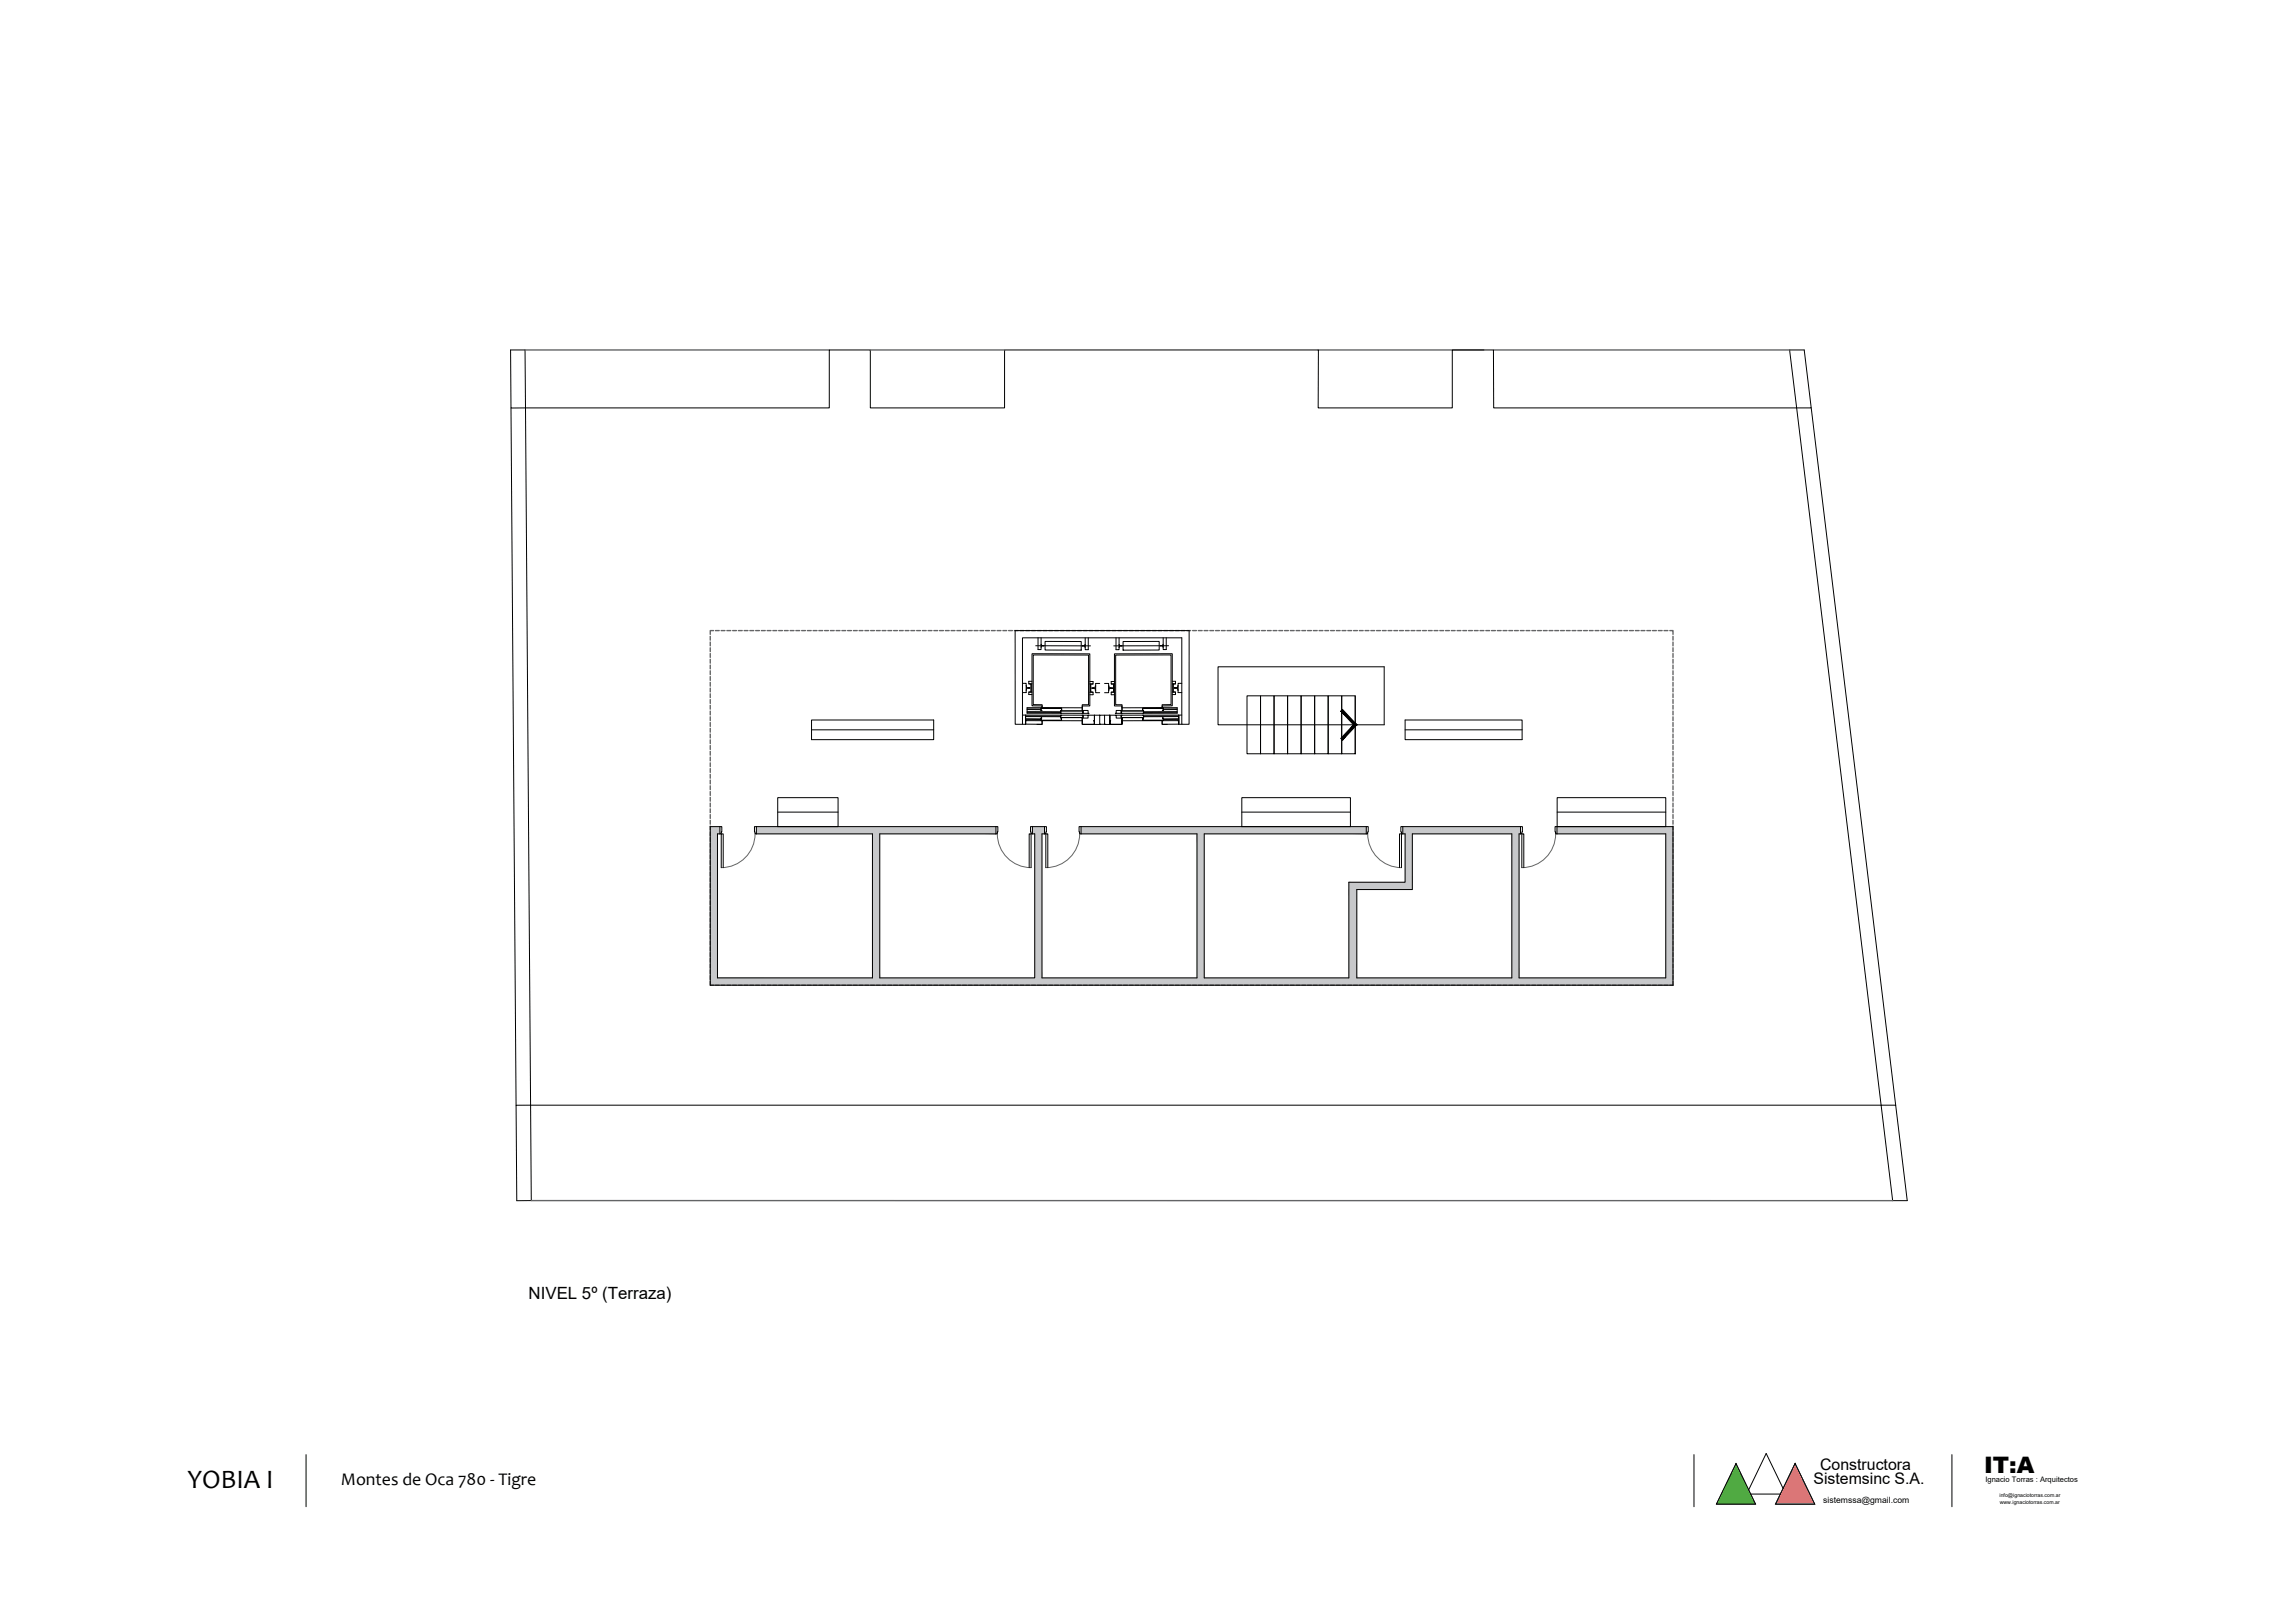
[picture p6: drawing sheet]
<svg xmlns="http://www.w3.org/2000/svg" width="420mm" height="297mm" viewBox="0 0 420 297" stroke-linecap="round" stroke-linejoin="round" font-family="sans-serif">
<defs><g id="words">
<text font-size="4.9" x="34.3" y="272.3">YOBIA I</text>
<text font-size="4.2" x="363.2" y="269.5">IT:A</text>
<text font-size="3.3" x="62.4" y="271.8">Montes de Oca 780 - Tigre</text>
<text font-size="3.1" x="96.8" y="237.8">NIVEL 5º (Terraza)</text>
<g font-size="2.9">
<text x="333.2" y="269">Constructora</text>
<text x="332" y="271.6">Sistemsinc S.A.</text>
</g>
<text font-size="1.6" x="333.8" y="275.1">sistemssa@gmail.com</text>
<text font-size="1.4" x="363.5" y="271.1">Ignacio Torras : Arquitectos</text>
<g font-size="1">
<text x="366.1" y="274">info@ignaciotorras.com.ar</text>
<text x="366.1" y="275.3">www.ignaciotorras.com.ar</text>
</g>
</g></defs>
<!-- layer: AP - MUROS_4 -->
<g fill="#c7c8ca" stroke="#c7c8ca" stroke-width=".18">
<path d="M285 151.3l21.3 1.3v-1.3zM285 151.3l21.3 1.3h-21.3z"/>
<path d="M256.8 151.3l21.6 1.3v-1.3zM256.8 151.3l21.6 1.3h-21.6z"/>
<path d="M197.9 151.3l52.2 1.3v-1.3zM197.9 151.3l52.2 1.3h-52.2z"/>
<path d="M189 151.3l2.2 1.3v-1.3zM189 151.3l2.2 1.3h-2.2z"/>
<path d="M138.5 151.3l43.8 1.3v-1.3zM138.5 151.3l43.8 1.3h-43.8z"/>
<path d="M130 151.3l1.8 1.3v-1.3zM130 151.3l1.8 1.3h-1.8z"/>
<path d="M257.2 152.6l1.4 8.9v-8.9zM257.2 152.6l1.4 8.9h-1.4z"/>
<path d="M246.9 161.5l11.7 1.3v-1.3zM246.9 161.5l11.7 1.3h-11.7z"/>
<path d="M305 152.6l1.3 26.4v-26.4zM305 152.6l1.3 26.4h-1.3z"/>
<path d="M276.8 152.6l1.3 26.4v-26.4zM276.8 152.6l1.3 26.4h-1.3z"/>
<path d="M246.9 162.8l1.5 16.2v-16.2zM246.9 162.8l1.5 16.2h-1.5z"/>
<path d="M219.1 152.6l1.4 26.4v-26.4zM219.1 152.6l1.4 26.4h-1.4z"/>
<path d="M189.4 152.6l1.4 26.4v-26.4zM189.4 152.6l1.4 26.4h-1.4z"/>
<path d="M159.7 152.6l1.4 26.4v-26.4zM159.7 152.6l1.4 26.4h-1.4z"/>
<path d="M130 152.6l1.4 26.4v-26.4zM130 152.6l1.4 26.4h-1.4z"/>
<path d="M130 179l176.3 1.3v-1.3zM130 179l176.3 1.3h-176.3z"/>
</g>
<g fill="none" stroke="#636466" stroke-width=".25">
<path d="M130 116.5v.7M130 117.5v.7M130 118.6v.7M130 119.6v.7M130.6 115.4h-.6v.7M131 115.4h.7M132 115.4h.7M133.1 115.4h.7M134.1 115.4h.7M135.2 115.4h.7M136.2 115.4h.7M137.3 115.4h.7"/>
<path d="M138.3 115.4h.7M139.4 115.4h.7M140.4 115.4h.7M141.5 115.4h.7M142.6 115.4h.6M143.6 115.4h.7M144.7 115.4h.7M145.7 115.4h.7M146.8 115.4h.7M147.8 115.4h.7M148.9 115.4h.7M149.9 115.4h.7"/>
<path d="M151 115.4h.7M152 115.4h.7M153.1 115.4h.7M154.1 115.4h.7M155.2 115.4h.7M156.2 115.4h.7M157.3 115.4h.7M158.3 115.4h.7M159.4 115.4h.7M160.4 115.4h.7M161.5 115.4h.7M162.5 115.4h.8"/>
<path d="M163.6 115.4h.7M164.6 115.4h.8M165.7 115.4h.7M166.8 115.4h.7M167.8 115.4h.7M168.9 115.4h.7M169.9 115.4h.7M171 115.4h.7M172 115.4h.7M173.1 115.4h.7M174.1 115.4h.7M175.2 115.4h.7"/>
<path d="M176.2 115.4h.7M177.3 115.4h.7M178.3 115.4h.7M179.4 115.4h.7M180.4 115.4h.7M181.5 115.4h.7M182.5 115.4h.7M183.6 115.4h.7M184.7 115.4h.6M185.7 115.4h.7M186.8 115.4h.7M187.8 115.4h.7"/>
<path d="M188.9 115.4h.7M189.9 115.4h.7M191 115.4h.7M192 115.4h.7M193.1 115.4h.7M194.1 115.4h.7M195.2 115.4h.7M196.2 115.4h.7M197.3 115.4h.7M198.3 115.4h.7M199.4 115.4h.7M200.4 115.4h.7"/>
<path d="M201.5 115.4h.7M202.5 115.4h.7M203.6 115.4h.7M204.7 115.4h.7M205.7 115.4h.7M206.8 115.4h.7M207.8 115.4h.7M208.9 115.4h.7M209.9 115.4h.7M211 115.4h.7M212 115.4h.7M213.1 115.4h.7"/>
<path d="M214.1 115.4h.7M215.2 115.4h.7M216.2 115.4h.7M217.3 115.4h.7M218.3 115.4h.7M219.4 115.4h.7M220.4 115.4h.7M221.5 115.4h.7M222.5 115.4h.7M223.6 115.4h.7M224.6 115.4h.8M225.7 115.4h.7"/>
<path d="M226.8 115.4h.7M227.8 115.4h.7M228.9 115.4h.7M229.9 115.4h.7M231 115.4h.7M232 115.4h.7M233.1 115.4h.7M234.1 115.4h.7M235.2 115.4h.7M236.2 115.4h.7M237.3 115.4h.7M238.3 115.4h.7"/>
<path d="M239.4 115.4h.7M240.4 115.4h.7M241.5 115.4h.7M242.5 115.4h.7M243.6 115.4h.7M244.6 115.4h.7M245.7 115.4h.7M246.8 115.4h.7M247.8 115.4h.7M248.9 115.4h.7M249.9 115.4h.7M251 115.4h.7"/>
<path d="M252 115.4h.7M253.1 115.4h.7M254.1 115.4h.7M255.2 115.4h.7M256.2 115.4h.7M257.3 115.4h.7M258.3 115.4h.7M259.4 115.4h.7M260.4 115.4h.7M261.5 115.4h.7M262.5 115.4h.7M263.6 115.4h.7"/>
<path d="M264.7 115.4h.6M265.7 115.4h.7M266.8 115.4h.7M267.8 115.4h.7M268.9 115.4h.7M269.9 115.4h.7M271 115.4h.7M272 115.4h.7M273.1 115.4h.7M274.1 115.4h.7M275.2 115.4h.7M276.2 115.4h.7"/>
<path d="M277.3 115.4h.7M278.3 115.4h.7M279.4 115.4h.7M280.4 115.4h.7M281.5 115.4h.7M282.5 115.4h.7M283.6 115.4h.7M284.6 115.4h.8M285.7 115.4h.7M286.7 115.4h.8M287.8 115.4h.7M288.9 115.4h.7"/>
<path d="M289.9 115.4h.7M291 115.4h.7M292 115.4h.7M293.1 115.4h.7M294.1 115.4h.7M295.2 115.4h.7M296.2 115.4h.7M297.3 115.4h.7M298.3 115.4h.7M299.4 115.4h.7M300.4 115.4h.7M301.5 115.4h.7"/>
<path d="M302.5 115.4h.7M303.6 115.4h.7M304.6 115.4h.7M305.7 115.4h.6v.7M306.3 116.5v.7M306.3 117.5v.7M306.3 118.6v.7M306.3 119.6v.7M130 120.7v.7M130 121.7v.7M130 122.8v.7M130 123.8v.7"/>
<path d="M130 124.9v.7M130 125.9v.7M130 127v.7M130 128v.7M130 129.1v.7M130 130.1v.7M130 131.2v.7M130 132.2v.7M130 133.3v.7M130 134.3v.8M130 135.4v.7M130 136.5v.7"/>
<path d="M130 137.5v.7M130 138.6v.7M130 139.6v.7M306.3 120.7v.7M306.3 121.7v.7M306.3 122.8v.7M306.3 123.8v.7M306.3 124.9v.7M306.3 125.9v.7M306.3 127v.7M306.3 128v.7M306.3 129.1v.7"/>
<path d="M306.3 130.1v.7M306.3 131.2v.7M306.3 132.2v.7M306.3 133.3v.7M306.3 134.3v.8M306.3 135.4v.7M306.3 136.5v.7M306.3 137.5v.7M306.3 138.6v.7M306.3 139.6v.7M130 140.7v.7M130 141.7v.7"/>
<path d="M130 142.8v.7M130 143.8v.7M130 144.9v.7M130 145.9v.7M130 147v.7M130 148v.7M130 149.1v.7M130 150.1v.7M130 151.2v.7M130 152.2v.7M130 153.3v.7M130 154.3v.7"/>
<path d="M130 155.4v.7M130 156.5v.7M130 157.5v.7M130 158.6v.7M130 159.6v.7M306.3 140.7v.7M306.3 141.7v.7M306.3 142.8v.7M306.3 143.8v.7M306.3 144.9v.7M306.3 145.9v.7M306.3 147v.7"/>
<path d="M306.3 148v.7M306.3 149.1v.7M306.3 150.1v.7M306.3 151.2v.7M306.3 152.2v.7M306.3 153.3v.7M306.3 154.3v.7M306.3 155.4v.7M306.3 156.5v.7M306.3 157.5v.7M306.3 158.6v.7M306.3 159.6v.7"/>
<path d="M130 179.6v.7h.6M130 160.7v.7M130 161.7v.7M130 162.8v.7M130 163.8v.7M130 164.9v.7M130 165.9v.7M130 167v.7M130 168v.7M130 169.1v.7M130 170.1v.7M130 171.2v.7"/>
<path d="M130 172.2v.7M130 173.3v.7M130 174.3v.7M130 175.4v.7M130 176.5v.7M130 177.5v.7M130 178.6v.7M306.3 160.7v.7M306.3 161.7v.7M306.3 162.8v.7M306.3 163.8v.7M306.3 164.9v.7"/>
<path d="M306.3 165.9v.7M306.3 167v.7M306.3 168v.7M306.3 169.1v.7M306.3 170.1v.7M306.3 171.2v.7M306.3 172.2v.7M306.3 173.3v.7M306.3 174.3v.7M306.3 175.4v.7M306.3 176.5v.7M306.3 177.5v.7"/>
<path d="M306.3 178.6v.7M306.3 179.6v.7h-.6M131 180.3h.7M132 180.3h.7M133.1 180.3h.7M134.1 180.3h.7M135.2 180.3h.7M136.2 180.3h.7M137.3 180.3h.7M138.3 180.3h.7M139.4 180.3h.7M140.4 180.3h.7"/>
<path d="M141.5 180.3h.7M142.6 180.3h.6M143.6 180.3h.7M144.7 180.3h.7M145.7 180.3h.7M146.8 180.3h.7M147.8 180.3h.7M148.9 180.3h.7M149.9 180.3h.7M151 180.3h.7M152 180.3h.7M153.1 180.3h.7"/>
<path d="M154.1 180.3h.7M155.2 180.3h.7M156.2 180.3h.7M157.3 180.3h.7M158.3 180.3h.7M159.4 180.3h.7M160.4 180.3h.7M161.5 180.3h.7M162.5 180.3h.8M163.6 180.3h.7M164.6 180.3h.8M165.7 180.3h.7"/>
<path d="M166.8 180.3h.7M167.8 180.3h.7M168.9 180.3h.7M169.9 180.3h.7M171 180.3h.7M172 180.3h.7M173.1 180.3h.7M174.1 180.3h.7M175.2 180.3h.7M176.2 180.3h.7M177.3 180.3h.7M178.3 180.3h.7"/>
<path d="M179.4 180.3h.7M180.4 180.3h.7M181.5 180.3h.7M182.5 180.3h.7M183.6 180.3h.7M184.7 180.3h.6M185.7 180.3h.7M186.8 180.3h.7M187.8 180.3h.7M188.9 180.3h.7M189.9 180.3h.7M191 180.3h.7"/>
<path d="M192 180.3h.7M193.1 180.3h.7M194.1 180.3h.7M195.2 180.3h.7M196.2 180.3h.7M197.3 180.3h.7M198.3 180.3h.7M199.4 180.3h.7M200.4 180.3h.7M201.5 180.3h.7M202.5 180.3h.7M203.6 180.3h.7"/>
<path d="M204.7 180.3h.7M205.7 180.3h.7M206.8 180.3h.7M207.8 180.3h.7M208.9 180.3h.7M209.9 180.3h.7M211 180.3h.7M212 180.3h.7M213.1 180.3h.7M214.1 180.3h.7M215.2 180.3h.7M216.2 180.3h.7"/>
<path d="M217.3 180.3h.7M218.3 180.3h.7M219.4 180.3h.7M220.4 180.3h.7M221.5 180.3h.7M222.5 180.3h.7M223.6 180.3h.7M224.6 180.3h.8M225.7 180.3h.7M226.8 180.3h.7M227.8 180.3h.7M228.9 180.3h.7"/>
<path d="M229.9 180.3h.7M231 180.3h.7M232 180.3h.7M233.1 180.3h.7M234.1 180.3h.7M235.2 180.3h.7M236.2 180.3h.7M237.3 180.3h.7M238.3 180.3h.7M239.4 180.3h.7M240.4 180.3h.7M241.5 180.3h.7"/>
<path d="M242.5 180.3h.7M243.6 180.3h.7M244.6 180.3h.7M245.7 180.3h.7M246.8 180.3h.7M247.8 180.3h.7M248.9 180.3h.7M249.9 180.3h.7M251 180.3h.7M252 180.3h.7M253.1 180.3h.7M254.1 180.3h.7"/>
<path d="M255.2 180.3h.7M256.2 180.3h.7M257.3 180.3h.7M258.3 180.3h.7M259.4 180.3h.7M260.4 180.3h.7M261.5 180.3h.7M262.5 180.3h.7M263.6 180.3h.7M264.7 180.3h.6M265.7 180.3h.7M266.8 180.3h.7"/>
<path d="M267.8 180.3h.7M268.9 180.3h.7M269.9 180.3h.7M271 180.3h.7M272 180.3h.7M273.1 180.3h.7M274.1 180.3h.7M275.2 180.3h.7M276.2 180.3h.7M277.3 180.3h.7M278.3 180.3h.7M279.4 180.3h.7"/>
<path d="M280.4 180.3h.7M281.5 180.3h.7M282.5 180.3h.7M283.6 180.3h.7M284.6 180.3h.8M285.7 180.3h.7M286.7 180.3h.8M287.8 180.3h.7M288.9 180.3h.7M289.9 180.3h.7M291 180.3h.7M292 180.3h.7"/>
<path d="M293.1 180.3h.7M294.1 180.3h.7M295.2 180.3h.7M296.2 180.3h.7M297.3 180.3h.7M298.3 180.3h.7M299.4 180.3h.7M300.4 180.3h.7M301.5 180.3h.7M302.5 180.3h.7M303.6 180.3h.7M304.6 180.3h.7"/>
</g>
<!-- layer: 0_4 -->
<g fill="none" stroke="#000" stroke-width=".18">
<path d="M93.5 64.1v10.6h58.3v-10.6h7.5v10.6h24.6v-10.6h57.5l-.1 10.6h24.6v-10.6h7.5l.1 10.6h58.1l-1.3-10.6h-2.7l16.8 138.2h-247.3l-1-138.2zM93.5 74.7l1 127.6M331.6 74.7l15.5 127.6M189.6 118.2h10M190 116.7v2.2h.6v-.5M190.6 117.9v.5M190.6 117.9l.1 .2M190.6 116.7v1.2M190.7 118.2l-.1 .2M190.7 118.1v.1M190.7 118.2h.4h-.4M190.7 118.2h.1"/>
<path d="M191.3 117.4h6.6v1.6h-6.6zM198.7 118v.5M198.7 118l-.1 .2h-.4h.4l.1 .3M198.7 116.7v1.3M199.2 116.7v2.2h-.5v-.4M204.3 116.7v2.2h.6v-.4M204.9 118v.5M204.9 118l.1 .2M204.9 116.7v1.3M205.4 118.2h-.4l-.1 .3M205.6 117.4h6.6v1.6h-6.6zM213 117.9v.5"/>
<path d="M213 117.9l-.1 .3h-.5h.5l.1 .2M213 116.7v1.2M213.5 116.7v2.2h-.5v-.5M213.9 118.2h-10M148.6 131.8h22.3v3.6h-22.3zM148.6 133.6h22.3M187.2 125.1h.7v.4M187.2 130.9h.6v1.7M187.2 132.6h.6M187.8 131.9h10.3M187.8 131l6.4 .1M187.8 131.1l6.4 .1"/>
<path d="M187.8 131.6h2.8M187.8 131.7h2.8M187.9 125.5v.8M187.9 125.5l.1 .4h.6v.1l-.6-.1-.1 .4M187.9 126.3v.5h-.7M187.9 131.9h-.1v.6l3 .1v-.7h-.2M188 129.5h10.1v.5h1.1v.5l.2 .1-11.4-.1zM188 130.2l6.2 .1M188 130.4h6.2M188 129.7l2.6 .1M188 129.9h2.6M188.3 125.1l.5 .1v1.4l-.5 .1"/>
<path d="M188.8 125.1h.1M188.8 126.7h.1M188.9 124.7h-.6v.4h.5v1.6h-.5v.4h.6M190.6 131.4h.1h-.1v.4h3.7v-.4h-.1h.1v.4h-3.7zM190.6 130h.1zM190.6 129.6h3.7v.4h-.1h.2v-.4h-3.8v.4M190.6 129.5h.2v-.3h-1.9v-9.6l10.6 .1v9.5h-1.4v.3M190.8 129.5v-.5h-1.6v-9.1h10.1v9.1h-1.2v.5M190.8 131.9v.7h-1M194.2 130.9v.4h4.1v-.4v.5h-.2M194.3 130.6l-.1-.1v-.4h4.1v.4l-.2 .1M194.4 130.9h-.2v.4h4.1v-.4h-.2"/>
<path d="M198.1 131.4v1.2h2.2v-.7h-.1h.2v.7h-2.3zM198.1 129.5l.2 1.1v-.5h-4.1v.5M198.1 131.4h1.1v-.5h.2h-11.6v1.7M199.4 130.9h1v1.7M199.5 124.7h.6v.5h-.4v1.5h.4v.4h-.6M199.5 126.7h.2M199.5 125.2h.2M200.1 125.2h-.4v1.5h.4M200.4 132.6h.9M200.6 126.3v.5h.7M200.6 125.5v.8M200.6 125.5l-.1 .4h-.6v.1h.6l.1 .3"/>
<path d="M201.3 132.6h.1M201.3 130.9h-.9v1.7M201.3 130.9h.9v1.7h-.9zM201.3 125.1h-.7v.4M202.2 132.6h.1M202.2 130.9h1v1.7M202.2 125.1h.8v.4M202.2 132.6h1M203 126.3v.5h-.8M203 125.5v.8M203 125.5l.1 .4h.6v.1h-.6l-.1 .3M203.2 131.9h.2h-.2v.7h2.2v-1.2v1.2h-2.2z"/>
<path d="M203.4 125.2h.5v1.5h-.5M203.9 126.7h.1M203.9 125.2h.1M204 124.7h-.6v.5h.5v1.5h-.5v.4h.6M204.2 130.9h-1v1.7M204.3 130h1.1v-.5h10.1v1l-11.3 .1 .1-.1zM205.4 129.5v-.3h-1.4v-9.5l10.6-.1v9.6h-1.8v.3h.1M205.4 131.4h-1.1v-.5h-.1h11.6v1.7M205.4 129.5v-.5h-1.1v-9.1h10.1v9.1h-1.7v.5M205.4 129.5l-.1 1.1v-.5h4.1v.5M205.4 130.9h-.1v.4h4.1v-.4h-.2M205.4 130.6l-.1-.1v-.4h4.1v.4l-.2 .1"/>
<path d="M209.2 131.4h.2h-.2v.4h3.8v-.4h-.2h.2v.4h-3.8zM209.4 130.9v.4h-4.1v-.4v.5h.1M212.7 131.9v.7h1M212.8 130h.2zM213 129.6h-3.8v.4h.2h-.2v-.4h3.8v.4M214.6 124.7h.6v.4h-.5v1.6h.5v.4h-.6M214.6 125.1h.1M214.6 126.7h.1M215.2 125.1l-.4 .1v1.4l.4 .1M215.3 125.9h-.3v.1h.3M215.3 125.9h.1M215.3 125.9l.3 .1 .1 .3"/>
<path d="M215.3 125.9v.1M215.5 130.2l-6.1 .1M215.5 130.4h-6.1M215.5 129.7l-2.5 .1M215.5 129.9h-2.5M215.6 131.9h.2v.6l-3 .1v-.7h.1M215.7 125.5v.8M215.7 125.5l-.1 .4h-.3M215.7 126.3v.5h.7M215.8 131.9h-10.4M215.8 131l-6.4 .1M215.8 131.1l-6.4 .1"/>
<path d="M215.8 131.6h-2.8M215.8 131.7h-2.8M215.8 132.6h.6M216.4 125.1h-.7v.4M216.4 130.9h-.6v1.7M223 122h30.4v10.7h-30.4zM228.3 127.3h2.5v10.7h-2.5zM230.8 127.3h2.4v10.7h-2.4zM233.2 127.3h2.5v10.7h-2.5zM235.7 127.3h2.5v10.7h-2.5zM238.2 127.3h2.5v10.7h-2.5zM240.7 127.3h2.5v10.7h-2.5z"/>
<path d="M243.2 127.3h2.4v10.7h-2.4zM245.6 127.3h2.5v10.7h-2.5zM248.1 127.3v10.7M257.2 131.8h21.5v3.6h-21.5zM257.2 133.6h21.5M142.4 146h11v5.3h-11zM142.4 148.6h11M227.3 146h19.9v5.3h-19.9zM227.3 148.6h19.9M285.1 146h19.9v5.3h-19.9zM285.1 148.6h19.9M94.5 202.3h2.6l.2 17.4-2.7 .1z"/>
<path d="M344.4 202.3h2.7l2.1 17.4h-2.7zM56 266.2v9.6M310.1 266.2v9.6M317.8 267.9l3.6 7.4h-7.2zM320.5 273.4h5.4M326.4 272.4l-3.1-6.4-3.2 6.7M328.6 267.9l3.6 7.4h-7.1zM357.3 266.2v9.6"/>
</g>
<!-- layer: AP - MUROS_4 -->
<path d="M185.8 115.4h31.9v17.2h-1.3v-15.9h-29.2v15.9h-1.3zM130 151.3h1.8v1.3h-.4v26.4h28.3v-26.4h-21.2v-1.3h43.8v1.3h-21.2v26.4h28.3v-26.4h-.4v-1.3h2.2v1.3h-.4v26.4h28.3v-26.4h-21.2v-1.3h52.2v1.3h-29.6v26.4h26.4v-17.5h10.3v-8.9h-.4v-1.3h21.6v1.3h-.3v26.4h26.9v-26.4h-20v-1.3h21.3v29h-176.3zM258.6 152.6h18.2v26.4h-28.4v-16.2h10.2z" fill="none" stroke="#000" stroke-width=".18"/>
<!-- layer: 0_4 -->
<path d="M96.1 64.1h55.7M159.3 64.1h24.6M241.3 64.1h30.3M273.5 64.1h54.1M97.3 219.7h249.2" fill="none" stroke="#636466" stroke-width=".25"/>
<g fill="#000" stroke="#000" stroke-width=".18">
<path d="M328.6 267.9l3.6 7.4h-7.1z"/>
<path d="M245.5 130.1l2.9 2.6-2.6-2.9zM245.5 130.1l2.9 2.6h-.6zM247.8 132.7l-2 2.8 2.6-2.8zM247.8 132.7l-2 2.8-.3-.4z"/>
</g>
<!-- layer: AP - PUERTAS_3 -->
<path d="M138.2 152.6a6.2 6.2 0 0 1-6.2 6.2M182.6 152.6a6.2 6.2 0 0 0 6.2 6.2M197.7 152.6a6.2 6.2 0 0 1-6.2 6.2M250.4 152.6a6.2 6.2 0 0 0 6.2 6.2M284.8 152.6a6.2 6.2 0 0 1-6.2 6.2" fill="none" stroke="#636466" stroke-width=".18"/>
<g fill="none" stroke="#000" stroke-width=".18">
<path d="M131.8 151.3h.3v1h-.1v.3h-.2M132 158.8v-6.2h.4v6.2M138.5 151.3h-.4v1h.1v.3h.3M182.3 151.3h.4v1h-.1v.3h-.3M188.4 158.8v-6.2h.4v6.2M189 151.3h-.3v1h.1v.3h.2M191.2 151.3h.4v1h-.1v.3h-.3M191.5 158.8v-6.2h.3v6.2M197.9 151.3h-.3v1h.1v.3h.2M250.1 151.3h.4v1h-.1v.3h-.3M256.2 158.8v-6.2h.4v6.2M256.8 151.3h-.3v1h.1v.3h.2"/>
<path d="M278.4 151.3h.3v1h-.1v.3h-.2M278.6 158.8v-6.2h.4v6.2M285 151.3h-.3v1h.1v.3h.2"/>
</g>
<!-- layer: 0_4 -->
<path d="M317.8 267.9l3.6 7.4h-7.2z" fill="#58ba48" stroke="#58ba48" stroke-width=".18"/>
<path d="M328.6 267.9l3.6 7.4h-7.1z" fill="#f27172" stroke="#f27172" stroke-width=".18"/>
<use href="#words"/>
</svg>
